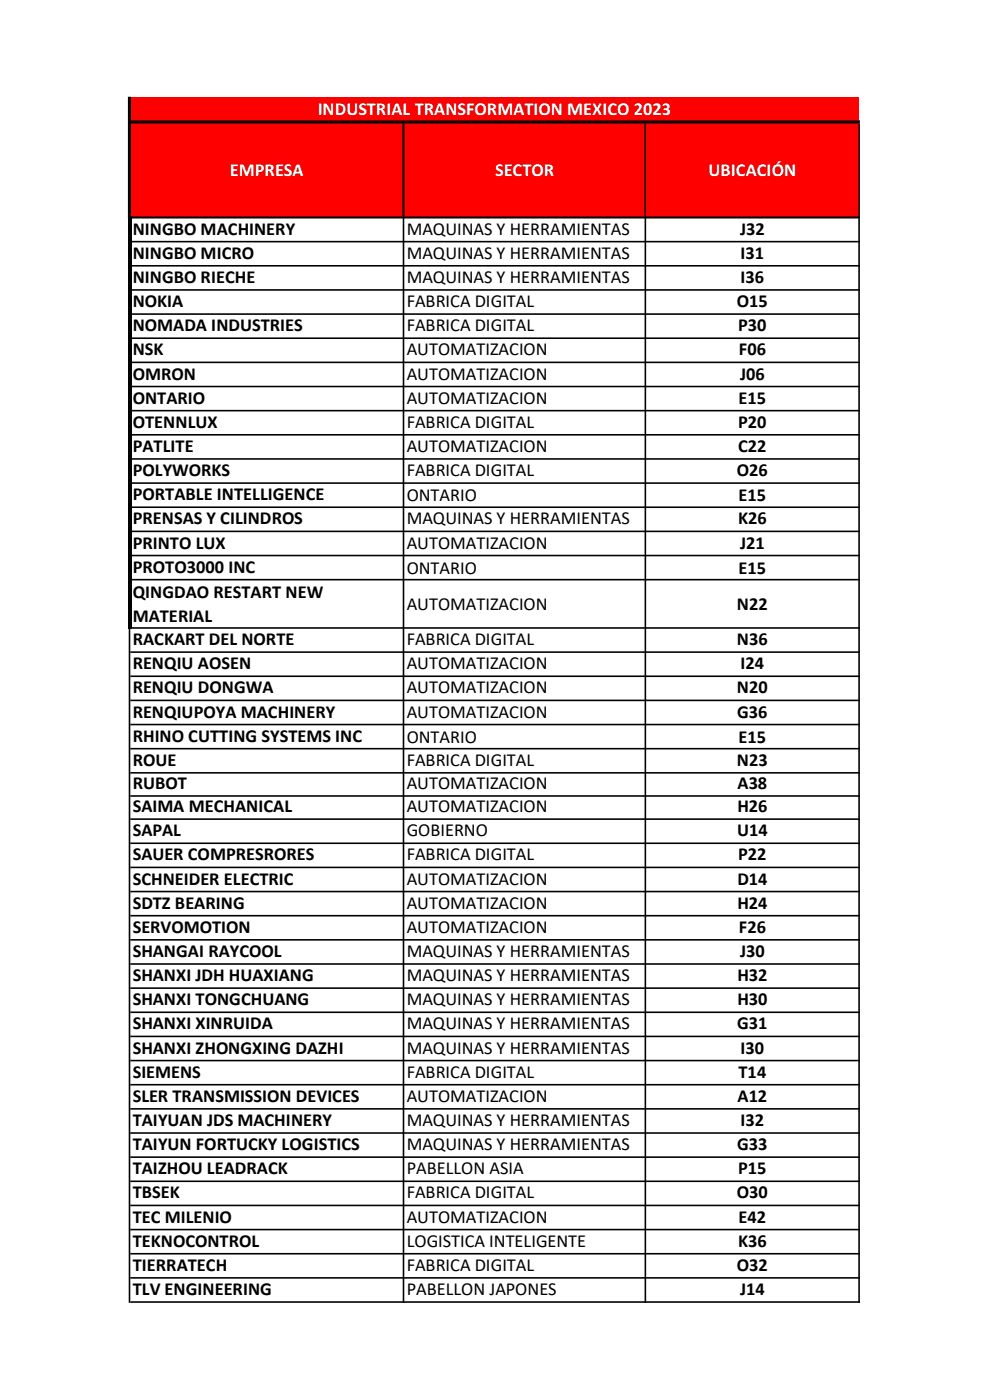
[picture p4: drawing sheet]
<svg xmlns="http://www.w3.org/2000/svg" width="210mm" height="297mm" viewBox="0 0 210 297" stroke-linecap="round" stroke-linejoin="round" font-family="sans-serif">
<defs><g id="words">
<g font-size="3.9" fill="#fff">
<text x="67.4" y="24.4">INDUSTRIAL TRANSFORMATION MEXICO 2023</text>
<text x="48.8" y="37.3">EMPRESA</text>
<text x="105" y="37.3">SECTOR</text>
<text x="150.3" y="37.3">UBICACIÓN</text>
</g>
<g font-size="3.9">
<text x="28.2" y="49.8">NINGBO MACHINERY</text>
<text x="86.3" y="49.8">MAQUINAS Y HERRAMIENTAS</text>
<text x="157" y="49.8">J32</text>
<text x="28.2" y="54.9">NINGBO MICRO</text>
<text x="86.3" y="54.9">MAQUINAS Y HERRAMIENTAS</text>
<text x="157.1" y="54.9">I31</text>
<text x="28.2" y="60">NINGBO RIECHE</text>
<text x="28.2" y="65.2">NOKIA</text>
<text x="86.3" y="60">MAQUINAS Y HERRAMIENTAS</text>
<text x="86.3" y="65.2">FABRICA DIGITAL</text>
<text x="156.3" y="65.2">O15</text>
<text x="157.1" y="60">I36</text>
<text x="28.2" y="70.3">NOMADA INDUSTRIES</text>
<text x="86.3" y="70.3">FABRICA DIGITAL</text>
<text x="156.6" y="70.3">P30</text>
<text x="28.2" y="75.4">NSK</text>
<text x="86.3" y="75.4">AUTOMATIZACION</text>
<text x="156.8" y="75.4">F06</text>
<text x="28.2" y="80.5">OMRON</text>
<text x="86.3" y="80.5">AUTOMATIZACION</text>
<text x="157" y="80.5">J06</text>
<text x="28.2" y="85.6">ONTARIO</text>
<text x="86.3" y="85.6">AUTOMATIZACION</text>
<text x="156.7" y="85.6">E15</text>
<text x="28.2" y="90.8">OTENNLUX</text>
<text x="28.2" y="95.9">PATLITE</text>
<text x="86.3" y="90.8">FABRICA DIGITAL</text>
<text x="86.3" y="95.9">AUTOMATIZACION</text>
<text x="156.6" y="90.8">P20</text>
<text x="156.6" y="95.9">C22</text>
<text x="28.2" y="101">POLYWORKS</text>
<text x="86.3" y="101">FABRICA DIGITAL</text>
<text x="156.3" y="101">O26</text>
<text x="28.2" y="106.1">PORTABLE INTELLIGENCE</text>
<text x="86.3" y="106.4">ONTARIO</text>
<text x="156.7" y="106.4">E15</text>
<text x="28.2" y="111.3">PRENSAS Y CILINDROS</text>
<text x="86.3" y="111.3">MAQUINAS Y HERRAMIENTAS</text>
<text x="156.6" y="111.3">K26</text>
<text x="28.2" y="116.4">PRINTO LUX</text>
<text x="86.3" y="116.4">AUTOMATIZACION</text>
<text x="157" y="116.4">J21</text>
<text x="28.2" y="121.5">PROTO3000 INC</text>
<text x="86.3" y="121.8">ONTARIO</text>
<text x="156.7" y="121.8">E15</text>
<text x="28.2" y="126.9">QINGDAO RESTART NEW</text>
<text x="28.2" y="132">MATERIAL</text>
<text x="86.3" y="129.4">AUTOMATIZACION</text>
<text x="156.3" y="129.4">N22</text>
<text x="28.2" y="136.9">RACKART DEL NORTE</text>
<text x="86.3" y="136.9">FABRICA DIGITAL</text>
<text x="156.3" y="136.9">N36</text>
<text x="28.2" y="142">RENQIU AOSEN</text>
<text x="86.3" y="142">AUTOMATIZACION</text>
<text x="157.1" y="142">I24</text>
<text x="28.2" y="147.1">RENQIU DONGWA</text>
<text x="86.3" y="147.1">AUTOMATIZACION</text>
<text x="156.3" y="147.1">N20</text>
<text x="28.2" y="152.2">RENQIUPOYA MACHINERY</text>
<text x="86.3" y="152.2">AUTOMATIZACION</text>
<text x="156.4" y="152.2">G36</text>
<text x="28.2" y="157.4">RHINO CUTTING SYSTEMS INC</text>
<text x="86.3" y="157.6">ONTARIO</text>
<text x="156.7" y="157.6">E15</text>
<text x="28.2" y="162.5">ROUE</text>
<text x="28.2" y="167.4">RUBOT</text>
<text x="86.3" y="162.5">FABRICA DIGITAL</text>
<text x="86.3" y="167.4">AUTOMATIZACION</text>
<text x="156.3" y="162.5">N23</text>
<text x="156.5" y="167.4">A38</text>
<text x="28.2" y="172.3">SAIMA MECHANICAL</text>
<text x="86.3" y="172.3">AUTOMATIZACION</text>
<text x="156.4" y="172.3">H26</text>
<text x="28.2" y="177.4">SAPAL</text>
<text x="86.3" y="177.4">GOBIERNO</text>
<text x="156.4" y="177.4">U14</text>
<text x="28.2" y="182.5">SAUER COMPRESRORES</text>
<text x="86.3" y="182.5">FABRICA DIGITAL</text>
<text x="156.6" y="182.5">P22</text>
<text x="28.2" y="187.7">SCHNEIDER ELECTRIC</text>
<text x="86.3" y="187.7">AUTOMATIZACION</text>
<text x="156.4" y="187.7">D14</text>
<text x="28.2" y="192.8">SDTZ BEARING</text>
<text x="28.2" y="197.9">SERVOMOTION</text>
<text x="86.3" y="192.8">AUTOMATIZACION</text>
<text x="86.3" y="197.9">AUTOMATIZACION</text>
<text x="156.4" y="192.8">H24</text>
<text x="156.8" y="197.9">F26</text>
<text x="28.2" y="203">SHANGAI RAYCOOL</text>
<text x="86.3" y="203">MAQUINAS Y HERRAMIENTAS</text>
<text x="157" y="203">J30</text>
<text x="28.2" y="208.2">SHANXI JDH HUAXIANG</text>
<text x="86.3" y="208.2">MAQUINAS Y HERRAMIENTAS</text>
<text x="156.4" y="208.2">H32</text>
<text x="28.2" y="213.3">SHANXI TONGCHUANG</text>
<text x="86.3" y="213.3">MAQUINAS Y HERRAMIENTAS</text>
<text x="156.4" y="213.3">H30</text>
<text x="28.2" y="218.4">SHANXI XINRUIDA</text>
<text x="86.3" y="218.4">MAQUINAS Y HERRAMIENTAS</text>
<text x="156.4" y="218.4">G31</text>
<text x="28.2" y="223.5">SHANXI ZHONGXING DAZHI</text>
<text x="86.3" y="223.5">MAQUINAS Y HERRAMIENTAS</text>
<text x="157.1" y="223.5">I30</text>
<text x="28.2" y="228.6">SIEMENS</text>
<text x="28.2" y="233.8">SLER TRANSMISSION DEVICES</text>
<text x="86.3" y="228.6">FABRICA DIGITAL</text>
<text x="86.3" y="233.8">AUTOMATIZACION</text>
<text x="156.5" y="233.8">A12</text>
<text x="156.7" y="228.6">T14</text>
<text x="28.2" y="238.9">TAIYUAN JDS MACHINERY</text>
<text x="86.3" y="238.9">MAQUINAS Y HERRAMIENTAS</text>
<text x="157.1" y="238.9">I32</text>
<text x="28.2" y="244">TAIYUN FORTUCKY LOGISTICS</text>
<text x="86.3" y="244">MAQUINAS Y HERRAMIENTAS</text>
<text x="156.4" y="244">G33</text>
<text x="28.2" y="249.1">TAIZHOU LEADRACK</text>
<text x="86.3" y="249.1">PABELLON ASIA</text>
<text x="156.6" y="249.1">P15</text>
<text x="28.2" y="254.3">TBSEK</text>
<text x="86.3" y="254.3">FABRICA DIGITAL</text>
<text x="156.3" y="254.3">O30</text>
<text x="28.2" y="259.4">TEC MILENIO</text>
<text x="86.3" y="259.4">AUTOMATIZACION</text>
<text x="156.7" y="259.4">E42</text>
<text x="28.2" y="264.5">TEKNOCONTROL</text>
<text x="28.2" y="269.6">TIERRATECH</text>
<text x="86.3" y="264.5">LOGISTICA INTELIGENTE</text>
<text x="86.3" y="269.6">FABRICA DIGITAL</text>
<text x="156.3" y="269.6">O32</text>
<text x="156.6" y="264.5">K36</text>
<text x="28.2" y="274.7">TLV ENGINEERING</text>
<text x="86.3" y="274.7">PABELLON JAPONES</text>
<text x="157" y="274.7">J14</text>
</g>
</g></defs>
<path d="M27.6 20.7h154.7v25.5h-154.7z" fill="#f00"/>
<g fill="#000">
<path d="M27.1 20.5h.7v25.8h-.7zM85.4 26.2h.4v20.1h-.4zM136.7 26.2h.4v20.1h-.4zM182.1 26.2h.3v20.1h-.3z" fill-rule="evenodd"/>
<path d="M27.8 25.5h154.6v.7h-154.6zM27.8 46h154.6v.3h-154.6z" fill-rule="evenodd"/>
<path d="M27.8 46h154.6v.3h-154.6zM27.8 51.1h154.6v.3h-154.6zM27.8 56.2h154.6v.4h-154.6zM27.8 61.3h154.6v.4h-154.6zM27.8 66.5h154.6v.3h-154.6zM27.8 71.6h154.6v.3h-154.6zM27.8 76.7h154.6v.3h-154.6zM27.8 81.8h154.6v.4h-154.6zM27.8 87h154.6v.3h-154.6zM27.8 92.1h154.6v.3h-154.6zM27.8 97.2h154.6v.3h-154.6zM27.8 102.3h154.6v.4h-154.6zM27.8 107.4h154.6v.4h-154.6zM27.8 112.6h154.6v.3h-154.6zM27.8 117.7h154.6v.3h-154.6zM27.8 122.8h154.6v.3h-154.6zM27.8 133.1h154.6v.3h-154.6zM27.6 138.2h154.8v.3h-154.8zM27.6 143.3h154.8v.3h-154.8zM27.6 148.4h154.8v.4h-154.8zM27.6 153.5h154.8v.4h-154.8zM27.6 158.7h154.8v.3h-154.8zM27.6 163.8h154.8v.3h-154.8zM27.6 168.7h154.8v.3h-154.8zM27.6 173.6h154.8v.3h-154.8zM27.6 178.7h154.8v.4h-154.8zM27.6 183.9h154.8v.3h-154.8zM27.6 189h154.8v.3h-154.8zM27.6 194.1h154.8v.3h-154.8zM27.6 199.2h154.8v.4h-154.8zM27.6 204.3h154.8v.4h-154.8zM27.6 209.5h154.8v.3h-154.8zM27.6 214.6h154.8v.3h-154.8zM27.6 219.7h154.8v.3h-154.8zM27.6 224.8h154.8v.4h-154.8zM27.6 230h154.8v.3h-154.8zM27.6 235.1h154.8v.3h-154.8zM27.6 240.2h154.8v.3h-154.8zM27.6 245.3h154.8v.4h-154.8zM27.6 250.4h154.8v.4h-154.8zM27.6 255.6h154.8v.3h-154.8zM27.6 260.7h154.8v.3h-154.8zM27.6 265.8h154.8v.3h-154.8zM27.6 270.9h154.8v.4h-154.8zM27.6 276.1h154.8v.3h-154.8z" fill-rule="evenodd"/>
<path d="M27.3 133.4h.3v143h-.3zM85.4 46.3h.4v230.1h-.4zM136.7 46.3h.4v230.1h-.4zM182.1 46.3h.3v230.1h-.3z" fill-rule="evenodd"/>
</g>
<path d="M27.1 46h.7v87.4h-.7z" fill="#000"/>
<use href="#words"/>
</svg>
